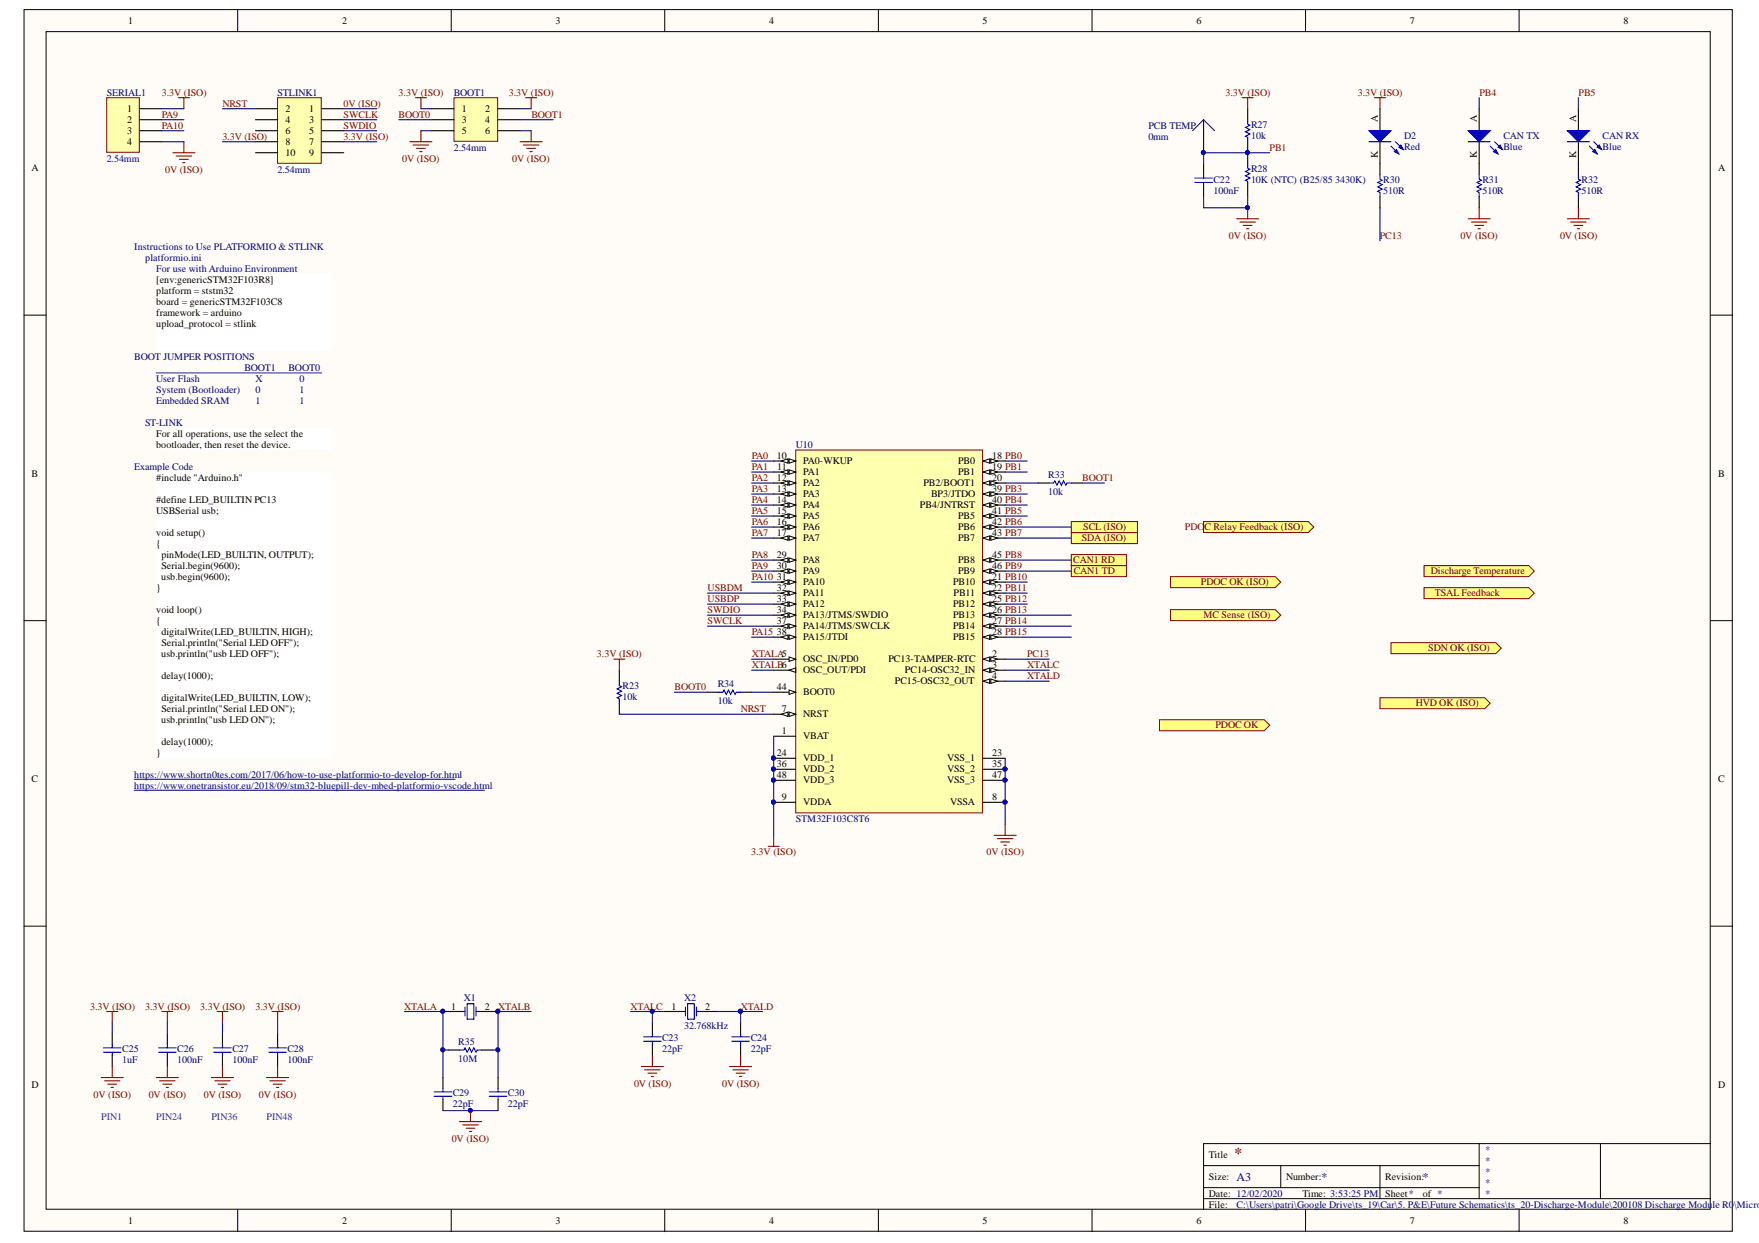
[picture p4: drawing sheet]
<svg xmlns="http://www.w3.org/2000/svg" width="297mm" height="210mm" viewBox="0 0 297 210" stroke-linecap="round" stroke-linejoin="round" font-family="sans-serif">
<defs><g id="words">
<text font-size="2.5" fill="#800000" x="208.5" y="195.6">*</text>
<g font-size="2" fill="#000080">
<text x="208.8" y="199.4">A3</text>
<text x="223.2" y="199.4">*</text>
<text x="240.3" y="199.4">*</text>
</g>
<g font-size="1.7">
<text x="21.7" y="4.1">1</text>
<text x="57.8" y="4.1">2</text>
<text x="93.8" y="4.1">3</text>
<text x="129.9" y="4.1">4</text>
<text x="165.9" y="4.1">5</text>
<text x="202" y="4.1">6</text>
<text x="238.1" y="4.1">7</text>
<text x="274.2" y="4.1">8</text>
<text x="21.5" y="18.9">1</text>
<text x="21.5" y="20.8">2</text>
<text x="21.5" y="22.6">3</text>
<text x="48.2" y="18.9">2</text>
<text x="48.2" y="20.8">4</text>
<text x="48.2" y="22.6">6</text>
<text x="52.2" y="18.9">1</text>
<text x="52.2" y="20.8">3</text>
<text x="52.2" y="22.6">5</text>
<text x="78" y="18.9">1</text>
<text x="78" y="20.8">3</text>
<text x="78" y="22.6">5</text>
<text x="81.9" y="18.9">2</text>
<text x="81.9" y="20.8">4</text>
<text x="81.9" y="22.6">6</text>
<text x="232.7" y="20.6" transform="rotate(-90 232.7 20.6)">A</text>
<text x="249.4" y="20.6" transform="rotate(-90 249.4 20.6)">A</text>
<text x="266.1" y="20.6" transform="rotate(-90 266.1 20.6)">A</text>
<text x="5.3" y="28.9">A</text>
<text x="21.5" y="24.5">4</text>
<text x="48.2" y="24.5">8</text>
<text x="48.2" y="26.4">10</text>
<text x="52.2" y="24.5">7</text>
<text x="52.2" y="26.4">9</text>
<text x="232.7" y="26.6" transform="rotate(-90 232.7 26.6)">K</text>
<text x="249.4" y="26.6" transform="rotate(-90 249.4 26.6)">K</text>
<text x="266.1" y="26.6" transform="rotate(-90 266.1 26.6)">K</text>
<text x="290.2" y="28.9">A</text>
<text x="26.4" y="47.7">[env:genericSTM32F103R8]</text>
<text x="26.4" y="49.6">platform = ststm32</text>
<text x="26.4" y="51.5">board = genericSTM32F103C8</text>
<text x="26.4" y="53.3">framework = arduino</text>
<text x="26.4" y="55.2">upload_protocol = stlink</text>
<text x="26.4" y="73.8">For all operations, use the select the</text>
<text x="26.4" y="75.6">bootloader, then reset the device.</text>
<text x="131.2" y="77.5">10</text>
<text x="167.5" y="77.5">18 PB0</text>
<text x="5.3" y="80.5">B</text>
<text x="26.4" y="81.2">#include &quot;Arduino.h&quot;</text>
<text x="131.2" y="81.2">12</text>
<text x="131.2" y="83">13</text>
<text x="131.3" y="79.3">11</text>
<text x="135.7" y="78.4">PA0-WKUP</text>
<text x="135.7" y="80.3">PA1</text>
<text x="135.7" y="82.1">PA2</text>
<text x="135.7" y="84">PA3</text>
<text x="155.9" y="82.1">PB2/BOOT1</text>
<text x="157.2" y="84">BP3/JTDO</text>
<text x="161.8" y="78.4">PB0</text>
<text x="161.8" y="80.3">PB1</text>
<text x="167.5" y="79.3">19 PB1</text>
<text x="167.5" y="81.2">20</text>
<text x="167.5" y="83">39 PB3</text>
<text x="290.2" y="80.5">B</text>
<text x="26.4" y="84.9">#define LED_BUILTIN PC13</text>
<text x="26.4" y="86.8">USBSerial usb;</text>
<text x="131.2" y="84.9">14</text>
<text x="131.2" y="86.8">15</text>
<text x="131.2" y="88.6">16</text>
<text x="135.7" y="85.8">PA4</text>
<text x="135.7" y="87.7">PA5</text>
<text x="135.7" y="89.6">PA6</text>
<text x="155.4" y="85.8">PB4/JNTRST</text>
<text x="161.8" y="87.7">PB5</text>
<text x="161.8" y="89.6">PB6</text>
<text x="167.5" y="84.9">40 PB4</text>
<text x="167.5" y="86.8">41 PB5</text>
<text x="167.5" y="88.6">42 PB6</text>
<text x="26.4" y="90.5">void setup()</text>
<text x="26.4" y="92.3">{</text>
<text x="27.3" y="94.2">pinMode(LED_BUILTIN, OUTPUT);</text>
<text x="131.2" y="90.5">17</text>
<text x="131.2" y="94.2">29</text>
<text x="135.7" y="91.4">PA7</text>
<text x="135.7" y="95.1">PA8</text>
<text x="161.8" y="91.4">PB7</text>
<text x="161.8" y="95.1">PB8</text>
<text x="167.5" y="90.5">43 PB7</text>
<text x="167.5" y="94.2">45 PB8</text>
<text x="26.4" y="99.8">}</text>
<text x="27.2" y="97.9">usb.begin(9600);</text>
<text x="27.2" y="96.1">Serial.begin(9600);</text>
<text x="131.2" y="96.1">30</text>
<text x="131.2" y="97.9">31</text>
<text x="131.2" y="99.8">32</text>
<text x="131.2" y="101.6">33</text>
<text x="135.7" y="97">PA9</text>
<text x="135.7" y="98.8">PA10</text>
<text x="135.7" y="100.7">PA11</text>
<text x="160.9" y="98.8">PB10</text>
<text x="161" y="100.7">PB11</text>
<text x="161.8" y="97">PB9</text>
<text x="167.5" y="96.1">46 PB9</text>
<text x="167.5" y="97.9">21 PB10</text>
<text x="167.5" y="99.8">22 PB11</text>
<text x="167.5" y="101.6">25 PB12</text>
<text x="26.4" y="103.5">void loop()</text>
<text x="26.4" y="105.3">{</text>
<text x="27.3" y="107.2">digitalWrite(LED_BUILTIN, HIGH);</text>
<text x="131.2" y="103.5">34</text>
<text x="131.2" y="105.3">37</text>
<text x="131.2" y="107.2">38</text>
<text x="135.7" y="102.6">PA12</text>
<text x="135.7" y="104.4">PA13/JTMS/SWDIO</text>
<text x="135.7" y="106.3">PA14/JTMS/SWCLK</text>
<text x="160.9" y="102.6">PB12</text>
<text x="160.9" y="104.4">PB13</text>
<text x="160.9" y="106.3">PB14</text>
<text x="167.5" y="103.5">26 PB13</text>
<text x="167.5" y="105.3">27 PB14</text>
<text x="167.5" y="107.2">28 PB15</text>
<text x="27.2" y="110.9">usb.println(&quot;usb LED OFF&quot;);</text>
<text x="27.2" y="109.1">Serial.println(&quot;Serial LED OFF&quot;);</text>
<text x="135.7" y="108.1">PA15/JTDI</text>
<text x="135.7" y="111.9">OSC_IN/PD0</text>
<text x="135.7" y="113.7">OSC_OUT/PDI</text>
<text x="150" y="111.9">PC13-TAMPER-RTC</text>
<text x="152.8" y="113.7">PC14-OSC32_IN</text>
<text x="160.9" y="108.1">PB15</text>
<text x="167.5" y="110.9">2</text>
<text x="167.5" y="112.8">3</text>
<text x="27.3" y="118.4">digitalWrite(LED_BUILTIN, LOW);</text>
<text x="27.3" y="114.6">delay(1000);</text>
<text x="131.2" y="116.5">44</text>
<text x="135.7" y="117.4">BOOT0</text>
<text x="151.1" y="115.6">PC15-OSC32_OUT</text>
<text x="167.5" y="114.6">4</text>
<text x="27.2" y="122.1">usb.println(&quot;usb LED ON&quot;);</text>
<text x="27.2" y="120.2">Serial.println(&quot;Serial LED ON&quot;);</text>
<text x="27.3" y="125.8">delay(1000);</text>
<text x="132" y="120.2">7</text>
<text x="132" y="123.9">1</text>
<text x="135.7" y="121.1">NRST</text>
<text x="135.7" y="124.9">VBAT</text>
<text x="26.4" y="127.7">}</text>
<text x="131.2" y="127.7">24</text>
<text x="131.2" y="129.5">36</text>
<text x="131.2" y="131.4">48</text>
<text x="135.7" y="128.6">VDD_1</text>
<text x="135.7" y="130.4">VDD_2</text>
<text x="159.9" y="128.6">VSS_1</text>
<text x="159.9" y="130.4">VSS_2</text>
<text x="167.5" y="127.7">23</text>
<text x="167.5" y="129.5">35</text>
<text x="167.5" y="131.4">47</text>
<text x="5.3" y="132.1">C</text>
<text x="132" y="135.1">9</text>
<text x="135.7" y="132.3">VDD_3</text>
<text x="135.7" y="136">VDDA</text>
<text x="159.9" y="132.3">VSS_3</text>
<text x="160.4" y="136">VSSA</text>
<text x="167.5" y="135.1">8</text>
<text x="290.2" y="132.1">C</text>
<text x="76.2" y="170.5">1</text>
<text x="81.9" y="170.5">2</text>
<text x="113.4" y="170.5">1</text>
<text x="119.1" y="170.5">2</text>
<text x="5.3" y="183.7">D</text>
<text x="290.2" y="183.7">D</text>
<text x="204.2" y="195.6">Title</text>
<text x="204.2" y="199.3">Size:</text>
<text x="204.2" y="202.1">Date: 12/02/2020</text>
<text x="204.2" y="203.9">File:</text>
<text x="217.2" y="199.3">Number:</text>
<text x="220" y="202.1">Time: 3:53:25 PM</text>
<text x="233.9" y="199.3">Revision:</text>
<text x="233.9" y="202.1">Sheet*</text>
<text x="240.3" y="202.1">of *</text>
<text x="21.7" y="206.7">1</text>
<text x="57.8" y="206.7">2</text>
<text x="93.8" y="206.7">3</text>
<text x="129.9" y="206.7">4</text>
<text x="165.9" y="206.7">5</text>
<text x="202" y="206.7">6</text>
<text x="238.1" y="206.7">7</text>
<text x="274.2" y="206.7">8</text>
</g>
<g font-size="1.7" fill="#000080">
<text x="18" y="16.1">SERIAL1</text>
<text x="46.9" y="16.1">STLINK1</text>
<text x="76.6" y="16.1">BOOT1</text>
<text x="193.9" y="21.7">PCB TEMP</text>
<text x="193.9" y="23.6">0mm</text>
<text x="211.3" y="21.5">R27</text>
<text x="211.3" y="23.4">10k</text>
<text x="237.1" y="23.4">D2</text>
<text x="253.9" y="23.4">CAN TX</text>
<text x="270.6" y="23.4">CAN RX</text>
<text x="18" y="27.3">2.54mm</text>
<text x="46.9" y="29.1">2.54mm</text>
<text x="76.6" y="25.4">2.54mm</text>
<text x="211.3" y="29">R28</text>
<text x="237.1" y="25.3">Red</text>
<text x="253.9" y="25.3">Blue</text>
<text x="270.6" y="25.3">Blue</text>
<text x="204.9" y="30.8">C22</text>
<text x="204.9" y="32.7">100nF</text>
<text x="211.3" y="30.8">10K (NTC) (B25/85 3430K)</text>
<text x="233.6" y="30.8">R30</text>
<text x="233.6" y="32.7">510R</text>
<text x="250.3" y="30.8">R31</text>
<text x="250.3" y="32.7">510R</text>
<text x="267.1" y="30.8">R32</text>
<text x="267.1" y="32.7">510R</text>
<text x="22.7" y="42.2">Instructions to Use PLATFORMIO &amp; STLINK</text>
<text x="24.5" y="44">platformio.ini</text>
<text x="26.4" y="45.9">For use with Arduino Environment</text>
<text x="22.7" y="60.7">BOOT JUMPER POSITIONS</text>
<text x="26.4" y="64.5">User Flash</text>
<text x="41.3" y="62.6">BOOT1</text>
<text x="43.1" y="64.5">X</text>
<text x="48.7" y="62.6">BOOT0</text>
<text x="50.6" y="64.5">0</text>
<text x="24.5" y="71.9">ST-LINK</text>
<text x="26.4" y="66.3">System (Bootloader)</text>
<text x="26.4" y="68.2">Embedded SRAM</text>
<text x="43.1" y="68.2">1</text>
<text x="43.1" y="66.3">0</text>
<text x="50.6" y="66.3">1</text>
<text x="50.6" y="68.2">1</text>
<text x="134.4" y="75.6">U10</text>
<text x="22.7" y="79.3">Example Code</text>
<text x="177" y="80.7">R33</text>
<text x="177" y="83.6">10k</text>
<text x="105.1" y="116.3">R23</text>
<text x="105.1" y="118.2">10k</text>
<text x="121.2" y="116">R34</text>
<text x="121.2" y="119">10k</text>
<text x="22.7" y="131.4">https://www.shortn0tes.com/2017/06/how-to-use-platformio-to-develop-for.html</text>
<text x="22.7" y="133.2">https://www.onetransistor.eu/2018/09/stm32-bluepill-dev-mbed-platformio-vscode.html</text>
<text x="134.4" y="138.8">STM32F103C8T6</text>
<text x="78.3" y="169">X1</text>
<text x="115.5" y="169">X2</text>
<text x="115.5" y="173.8">32.768kHz</text>
<text x="20.6" y="177.7">C25</text>
<text x="20.6" y="179.5">1uF</text>
<text x="29.9" y="177.7">C26</text>
<text x="29.9" y="179.5">100nF</text>
<text x="39.2" y="177.7">C27</text>
<text x="39.2" y="179.5">100nF</text>
<text x="48.5" y="177.7">C28</text>
<text x="48.5" y="179.5">100nF</text>
<text x="77.4" y="176.4">R35</text>
<text x="77.4" y="179.4">10M</text>
<text x="111.8" y="175.8">C23</text>
<text x="111.8" y="177.7">22pF</text>
<text x="126.8" y="175.8">C24</text>
<text x="126.8" y="177.7">22pF</text>
<text x="76.5" y="185.1">C29</text>
<text x="85.8" y="185.1">C30</text>
<text x="76.5" y="187">22pF</text>
<text x="85.8" y="187">22pF</text>
<text x="250.8" y="194.6">*</text>
<text x="250.8" y="196.5">*</text>
<text x="208.8" y="203.9">C:\Users\patri\Google Drive\ts_19\Car\5. P&amp;E\Future Schematics\ts_20-Discharge-Module\200108 Discharge Module R0\Microc</text>
<text x="250.8" y="198.4">*</text>
<text x="250.8" y="200.2">*</text>
<text x="250.8" y="202.1">*</text>
</g>
<g font-size="1.7" fill="#800000">
<text x="27.3" y="16.1">3.3V (ISO)</text>
<text x="37.5" y="18">NRST</text>
<text x="67.3" y="16.1">3.3V (ISO)</text>
<text x="85.9" y="16.1">3.3V (ISO)</text>
<text x="206.9" y="16.1">3.3V (ISO)</text>
<text x="229.3" y="16.1">3.3V (ISO)</text>
<text x="27.3" y="19.9">PA9</text>
<text x="27.3" y="21.7">PA10</text>
<text x="58" y="21.7">SWDIO</text>
<text x="58" y="19.9">SWCLK</text>
<text x="67.3" y="19.9">BOOT0</text>
<text x="89.7" y="19.9">BOOT1</text>
<text x="27.9" y="29.1">0V (ISO)</text>
<text x="67.9" y="27.3">0V (ISO)</text>
<text x="86.5" y="27.3">0V (ISO)</text>
<text x="207.5" y="40.3">0V (ISO)</text>
<text x="246.6" y="40.3">0V (ISO)</text>
<text x="263.4" y="40.3">0V (ISO)</text>
<text x="126.9" y="77.5">PA0</text>
<text x="126.9" y="83">PA3</text>
<text x="126.9" y="81.2">PA2</text>
<text x="126.9" y="79.3">PA1</text>
<text x="126.9" y="84.9">PA4</text>
<text x="126.9" y="86.8">PA5</text>
<text x="126.9" y="88.6">PA6</text>
<text x="182.9" y="89.6">SCL (ISO)</text>
<text x="200.1" y="89.6">PDOC Relay Feedback (ISO)</text>
<text x="126.9" y="90.5">PA7</text>
<text x="126.9" y="94.2">PA8</text>
<text x="181.2" y="95.1">CAN1 RD</text>
<text x="182.7" y="91.4">SDA (ISO)</text>
<text x="119.5" y="101.6">USBDP</text>
<text x="119.5" y="99.8">USBDM</text>
<text x="126.9" y="96.1">PA9</text>
<text x="126.9" y="97.9">PA10</text>
<text x="181.3" y="97">CAN1 TD</text>
<text x="202.8" y="98.8">PDOC OK (ISO)</text>
<text x="241.6" y="97">Discharge Temperature</text>
<text x="242.3" y="100.7">TSAL Feedback</text>
<text x="119.5" y="103.5">SWDIO</text>
<text x="119.5" y="105.3">SWCLK</text>
<text x="126.9" y="107.2">PA15</text>
<text x="203.2" y="104.4">MC Sense (ISO)</text>
<text x="100.8" y="110.9">3.3V (ISO)</text>
<text x="126.9" y="110.9">XTALA5</text>
<text x="126.9" y="112.8">XTALB6</text>
<text x="173.5" y="110.9">PC13</text>
<text x="173.5" y="112.8">XTALC</text>
<text x="241.2" y="110">SDN OK (ISO)</text>
<text x="173.5" y="114.6">XTALD</text>
<text x="239.1" y="119.3">HVD OK (ISO)</text>
<text x="125.1" y="120.2">NRST</text>
<text x="205.3" y="123">PDOC OK</text>
<text x="126.9" y="144.4">3.3V (ISO)</text>
<text x="166.6" y="144.4">0V (ISO)</text>
<text x="15.2" y="170.5">3.3V (ISO)</text>
<text x="24.5" y="170.5">3.3V (ISO)</text>
<text x="33.8" y="170.5">3.3V (ISO)</text>
<text x="43.1" y="170.5">3.3V (ISO)</text>
<text x="15.8" y="185.4">0V (ISO)</text>
<text x="25.1" y="185.4">0V (ISO)</text>
<text x="34.4" y="185.4">0V (ISO)</text>
<text x="43.7" y="185.4">0V (ISO)</text>
<text x="107.1" y="183.5">0V (ISO)</text>
<text x="122" y="183.5">0V (ISO)</text>
<text x="76.3" y="192.8">0V (ISO)</text>
</g>
<g font-size="1.7" fill="#900">
<text x="58" y="18">0V (ISO)</text>
<text x="249.8" y="16.1">PB4</text>
<text x="266.6" y="16.1">PB5</text>
<text x="37.5" y="23.6">3.3V (ISO)</text>
<text x="58" y="23.6">3.3V (ISO)</text>
<text x="214.4" y="25.4">PB1</text>
<text x="233" y="40.3">PC13</text>
<text x="182.8" y="81.2">BOOT1</text>
<text x="113.9" y="116.5">BOOT0</text>
<text x="68.2" y="170.5">XTALA</text>
<text x="84.1" y="170.5">XTALB</text>
<text x="106.5" y="170.5">XTALC</text>
<text x="125.1" y="170.5">XTALD</text>
</g>
<g font-size="1.7" fill="#0b5394">
<text x="17.1" y="189.1">PIN1</text>
<text x="26.4" y="189.1">PIN24</text>
<text x="35.7" y="189.1">PIN36</text>
<text x="45" y="189.1">PIN48</text>
</g>
</g></defs>
<g fill="#fffcf8" stroke="#000" stroke-width=".17">
<path d="M4.1 1.6h288.4v206.3h-288.4z"/>
<path d="M7.8 5.3h281v198.9h-281z"/>
</g>
<g fill="none" stroke="#000" stroke-width=".17">
<path d="M40.1 1.6v3.7M76.2 1.6v3.7M112.3 1.6v3.7M148.3 1.6v3.7M184.4 1.6v3.7M220.5 1.6v3.7M256.5 1.6v3.7M4.1 53.2h3.7M288.9 53.2h3.7M4.1 104.8h3.7M288.9 104.8h3.7M4.1 156.4h3.7"/>
<path d="M288.9 156.4h3.7M203.2 196.8h46.6M216.3 196.8v3.8M233 196.8v5.6M249.8 193.1v9.3M270.3 193.1h-67.1v11.2M288.9 193.1h-18.6v9.3M40.1 204.3v3.7M76.2 204.3v3.7M112.3 204.3v3.7M148.3 204.3v3.7M184.4 204.3v3.7"/>
<path d="M203.2 202.4h85.7M203.2 200.6h46.6M220.5 204.3v3.7M256.5 204.3v3.7"/>
</g>
<g fill="none" stroke="#000" stroke-width=".19">
<path d="M210.7 18.4v1.8M249.8 18.4v3.7M203.2 27.7v1.8M203.2 31.4v1.8M210.7 23.9v3.8M210.7 31.4v1.8M233 27.7v1.8M233 33.2v1.9M249.8 23.9v3.8M19 174.5v1.9M19 178.2v1.9M28.3 174.5v1.9"/>
<path d="M28.3 178.2v1.9M37.6 174.5v1.9M37.6 178.2v1.9M46.9 174.5v1.9M46.9 178.2v1.9M74.8 170.8h3.7M75.7 177.3h1.9M80.4 170.8h3.7M81.3 177.3h1.9M110.2 172.7v1.8M110.2 176.4v1.8M112 170.8h3.8"/>
<path d="M117.6 170.8h3.7M125.1 172.7v1.8M125.1 176.4v1.8M74.8 182v1.8M74.8 185.7v1.8M84.1 182v1.8M84.1 185.7v1.8"/>
</g>
<g fill="#000080" stroke="#000080" stroke-width=".17">
<circle cx="74.8" cy="170.8" r=".33"/>
<circle cx="84.1" cy="170.8" r=".33"/>
<circle cx="210.6" cy="25.8" r=".33"/>
</g>
<g fill="none" stroke="#00f" stroke-width=".19">
<path d="M201.8 30.1h2.9M201.8 30.8h2.9M203.2 29.5v.6M203.2 30.8v.6M210.7 27.7v.7l.4 .2-.8 .4 .8 .3-.8 .4 .8 .4-.8 .3 .4 .2v.8M210.7 20.2v.8l.4 .1-.8 .4 .8 .4-.8 .4 .8 .3-.8 .4 .4 .2v.7M233 29.5v.8l.4 .1-.7 .4 .7 .4-.7 .4 .7 .3-.7 .4 .3 .2v.7M17.5 176.9h2.9M17.5 177.7h2.9M19 176.4v.5M19 177.7v.5M26.8 176.9h2.9"/>
<path d="M26.8 177.7h2.9M28.3 176.4v.5M28.3 177.7v.5M36.1 176.9h3M36.1 177.7h3M37.6 176.4v.5M37.6 177.7v.5M45.4 176.9h3M45.4 177.7h3M46.9 176.4v.5M46.9 177.7v.5M77.6 177.3h.7l.2-.4 .4 .8 .4-.8 .3 .8 .4-.8 .4 .8 .2-.4h.7"/>
<path d="M78.5 170.1v1.5M78.9 169.5h1.1v2.6h-1.1zM80.4 170.1v1.5M108.7 175.1h3M108.7 175.8h3M110.2 174.5v.6M110.2 175.8v.6M115.8 170.1v1.5M116.1 169.5h1.1v2.6h-1.1zM117.6 170.1v1.5M123.6 175.1h3M123.6 175.8h3"/>
<path d="M125.1 174.5v.6M125.1 175.8v.6M73.3 184.4h3M73.3 185.1h3M74.8 183.8v.6M74.8 185.1v.6M82.6 184.4h3M82.6 185.1h3M84.1 183.8v.6M84.1 185.1v.6"/>
</g>
<path d="M247.9 22.1h3.7l-1.8 1.8z" fill="#00f"/>
<path d="M247.9 22.1h3.7l-1.8 1.8zM251.6 24.7l1.4 1.3M252.4 23.9l1.3 1.3" fill="none" stroke="#00f" stroke-width=".19"/>
<path d="M252.2 25.6l.4-.4 .4 .8z" fill="#00f"/>
<path d="M252.2 25.6l.4-.4 .4 .8z" fill="none" stroke="#00f" stroke-width=".19"/>
<path d="M253 24.9l.3-.4 .4 .7z" fill="#00f"/>
<path d="M247.9 23.9h3.7M253 24.9l.3-.4 .4 .7z" fill="none" stroke="#00f" stroke-width=".19"/>
<path d="M266.5 18.4v3.7M266.5 23.9v3.8" fill="none" stroke="#000" stroke-width=".19"/>
<path d="M264.7 22.1h3.7l-1.9 1.8z" fill="#00f"/>
<path d="M264.7 22.1h3.7l-1.9 1.8zM268.4 24.7l1.3 1.3M269.1 23.9l1.3 1.3" fill="none" stroke="#00f" stroke-width=".19"/>
<path d="M269 25.6l.3-.4 .4 .8z" fill="#00f"/>
<path d="M269 25.6l.3-.4 .4 .8z" fill="none" stroke="#00f" stroke-width=".19"/>
<path d="M269.7 24.9l.4-.4 .3 .7z" fill="#00f"/>
<path d="M264.7 23.9h3.7M269.7 24.9l.4-.4 .3 .7z" fill="none" stroke="#00f" stroke-width=".19"/>
<path d="M233 18.4v3.7M233 23.9v3.8" fill="none" stroke="#000" stroke-width=".19"/>
<path d="M231.2 22.1h3.7l-1.9 1.8z" fill="#00f"/>
<path d="M231.2 22.1h3.7l-1.9 1.8zM234.9 24.7l1.3 1.3M235.6 23.9l1.3 1.3" fill="none" stroke="#00f" stroke-width=".19"/>
<path d="M235.5 25.6l.3-.4 .4 .8z" fill="#00f"/>
<path d="M235.5 25.6l.3-.4 .4 .8z" fill="none" stroke="#00f" stroke-width=".19"/>
<path d="M236.2 24.9l.4-.4 .3 .7z" fill="#00f"/>
<path d="M231.2 23.9h3.7M236.2 24.9l.4-.4 .3 .7zM249.8 29.5v.8l.4 .1-.8 .4 .8 .4-.8 .4 .8 .3-.8 .4 .4 .2v.7M266.5 29.5v.8l.4 .1-.7 .4 .7 .4-.7 .4 .7 .3-.7 .4 .3 .2v.7M177.2 81.6h.7l.2-.4 .4 .7 .4-.7 .3 .7 .4-.7 .4 .7 .2-.3h.7M121.3 116.9h.8l.2-.4 .3 .8 .4-.8 .4 .8 .4-.8 .3 .8 .2-.4h.8" fill="none" stroke="#00f" stroke-width=".19"/>
<path d="M249.8 27.7v1.8M249.8 33.2v1.9M266.5 27.7v1.8M266.5 33.2v1.9M175.3 81.6h1.9M180.9 81.6h1.9M119.5 116.9h1.8M125.1 116.9h1.8" fill="none" stroke="#000" stroke-width=".19"/>
<g fill="#000080" stroke="#000080" stroke-width=".17">
<circle cx="84.1" cy="170.8" r=".33"/>
<circle cx="79.4" cy="187.5" r=".33"/>
<circle cx="125" cy="170.8" r=".33"/>
<circle cx="210.6" cy="35.1" r=".33"/>
</g>
<g fill="none" stroke="#800000" stroke-width=".19">
<path d="M209.8 16.5h1.8M210.7 16.5v1.9M232.1 16.5h1.9M233 16.5v1.9M208.8 36.9h3.8M209.4 37.5h2.6M209.9 38.1h1.5M210.5 38.6h.4M210.7 35.1v1.8M247.9 36.9h3.7M248.5 37.5h2.6M249 38.1h1.5"/>
<path d="M249.6 38.6h.4M249.8 35.1v1.8M264.7 36.9h3.7M265.2 37.5h2.6M265.8 38.1h1.5M266.4 38.6h.3M266.5 35.1v1.8M169.7 139.2v1.9M129.7 142.9h1.9M130.6 141.1v1.8M167.9 141.1h3.7M168.4 141.6h2.6"/>
<path d="M169 142.2h1.5M169.6 142.7h.3M110.2 178.2v1.9M125.1 178.2v1.9M17.1 182h3.7M17.6 182.5h2.7M18.2 183.1h1.5M18.8 183.6h.3M19 180.1v1.9M26.4 182h3.7M27 182.5h2.6M27.5 183.1h1.5"/>
<path d="M28.1 183.6h.3M28.3 180.1v1.9M35.7 182h3.7M36.3 182.5h2.6M36.8 183.1h1.5M37.4 183.6h.4M37.6 180.1v1.9M45 182h3.7M45.6 182.5h2.6M46.1 183.1h1.5M46.7 183.6h.4M46.9 180.1v1.9"/>
<path d="M77.6 189.4h3.7M78.1 190h2.7M78.7 190.5h1.5M79.3 191.1h.3M79.5 187.5v1.9M108.3 180.1h3.7M108.9 180.7h2.6M109.4 181.2h1.5M110 181.8h.4M123.2 180.1h3.7M123.8 180.7h2.6M124.3 181.2h1.5"/>
<path d="M124.9 181.8h.3"/>
</g>
<path d="M134.4 76h31.5v61.3h-31.5z" fill="#ffffb0" stroke="#800000" stroke-width=".17"/>
<path d="M130.6 77.9h3.8" fill="none" stroke="#000" stroke-width=".19"/>
<path d="M133.3 77.5l1.1 .4-1.1 .3z" fill="#fffcf8"/>
<path d="M133.3 77.5l1.1 .4-1.1 .3z" fill="none" stroke="#000" stroke-width=".17"/>
<path d="M131.9 77.9l1.2-.4v.7z" fill="#fffcf8"/>
<path d="M131.9 77.9l1.2-.4v.7z" fill="none" stroke="#000" stroke-width=".17"/>
<path d="M130.6 79.7h3.8" fill="none" stroke="#000" stroke-width=".19"/>
<path d="M133.3 79.3l1.1 .4-1.1 .4z" fill="#fffcf8"/>
<path d="M133.3 79.3l1.1 .4-1.1 .4z" fill="none" stroke="#000" stroke-width=".17"/>
<path d="M131.9 79.7l1.2-.4v.8z" fill="#fffcf8"/>
<path d="M131.9 79.7l1.2-.4v.8z" fill="none" stroke="#000" stroke-width=".17"/>
<path d="M130.6 81.6h3.8" fill="none" stroke="#000" stroke-width=".19"/>
<path d="M133.3 81.2l1.1 .4-1.1 .3z" fill="#fffcf8"/>
<path d="M133.3 81.2l1.1 .4-1.1 .3z" fill="none" stroke="#000" stroke-width=".17"/>
<path d="M131.9 81.6l1.2-.4v.7z" fill="#fffcf8"/>
<path d="M131.9 81.6l1.2-.4v.7z" fill="none" stroke="#000" stroke-width=".17"/>
<path d="M130.6 83.4h3.8" fill="none" stroke="#000" stroke-width=".19"/>
<path d="M133.3 83.1l1.1 .3-1.1 .4z" fill="#fffcf8"/>
<path d="M133.3 83.1l1.1 .3-1.1 .4z" fill="none" stroke="#000" stroke-width=".17"/>
<path d="M131.9 83.4l1.2-.3v.7z" fill="#fffcf8"/>
<path d="M131.9 83.4l1.2-.3v.7z" fill="none" stroke="#000" stroke-width=".17"/>
<path d="M130.6 85.3h3.8" fill="none" stroke="#000" stroke-width=".19"/>
<path d="M133.3 84.9l1.1 .4-1.1 .4z" fill="#fffcf8"/>
<path d="M133.3 84.9l1.1 .4-1.1 .4z" fill="none" stroke="#000" stroke-width=".17"/>
<path d="M131.9 85.3l1.2-.4v.8z" fill="#fffcf8"/>
<path d="M131.9 85.3l1.2-.4v.8z" fill="none" stroke="#000" stroke-width=".17"/>
<path d="M130.6 87.1h3.8" fill="none" stroke="#000" stroke-width=".19"/>
<path d="M133.3 86.8l1.1 .3-1.1 .4z" fill="#fffcf8"/>
<path d="M133.3 86.8l1.1 .3-1.1 .4z" fill="none" stroke="#000" stroke-width=".17"/>
<path d="M131.9 87.1l1.2-.3v.7z" fill="#fffcf8"/>
<path d="M131.9 87.1l1.2-.3v.7z" fill="none" stroke="#000" stroke-width=".17"/>
<path d="M130.6 89h3.8" fill="none" stroke="#000" stroke-width=".19"/>
<path d="M133.3 88.6l1.1 .4-1.1 .4z" fill="#fffcf8"/>
<path d="M133.3 88.6l1.1 .4-1.1 .4z" fill="none" stroke="#000" stroke-width=".17"/>
<path d="M131.9 89l1.2-.4v.8z" fill="#fffcf8"/>
<path d="M131.9 89l1.2-.4v.8z" fill="none" stroke="#000" stroke-width=".17"/>
<path d="M130.6 90.9h3.8" fill="none" stroke="#000" stroke-width=".19"/>
<path d="M133.3 90.5l1.1 .4-1.1 .3z" fill="#fffcf8"/>
<path d="M133.3 90.5l1.1 .4-1.1 .3z" fill="none" stroke="#000" stroke-width=".17"/>
<path d="M131.9 90.9l1.2-.4v.7z" fill="#fffcf8"/>
<path d="M131.9 90.9l1.2-.4v.7z" fill="none" stroke="#000" stroke-width=".17"/>
<path d="M130.6 94.6h3.8" fill="none" stroke="#000" stroke-width=".19"/>
<path d="M133.3 94.2l1.1 .4-1.1 .4z" fill="#fffcf8"/>
<path d="M133.3 94.2l1.1 .4-1.1 .4z" fill="none" stroke="#000" stroke-width=".17"/>
<path d="M131.9 94.6l1.2-.4v.8z" fill="#fffcf8"/>
<path d="M131.9 94.6l1.2-.4v.8z" fill="none" stroke="#000" stroke-width=".17"/>
<path d="M130.6 96.4h3.8" fill="none" stroke="#000" stroke-width=".19"/>
<path d="M133.3 96.1l1.1 .3-1.1 .4z" fill="#fffcf8"/>
<path d="M133.3 96.1l1.1 .3-1.1 .4z" fill="none" stroke="#000" stroke-width=".17"/>
<path d="M131.9 96.4l1.2-.3v.7z" fill="#fffcf8"/>
<path d="M131.9 96.4l1.2-.3v.7z" fill="none" stroke="#000" stroke-width=".17"/>
<path d="M130.6 98.3h3.8" fill="none" stroke="#000" stroke-width=".19"/>
<path d="M133.3 97.9l1.1 .4-1.1 .4z" fill="#fffcf8"/>
<path d="M133.3 97.9l1.1 .4-1.1 .4z" fill="none" stroke="#000" stroke-width=".17"/>
<path d="M131.9 98.3l1.2-.4v.8z" fill="#fffcf8"/>
<path d="M131.9 98.3l1.2-.4v.8z" fill="none" stroke="#000" stroke-width=".17"/>
<path d="M130.6 100.2h3.8" fill="none" stroke="#000" stroke-width=".19"/>
<path d="M133.3 99.8l1.1 .4-1.1 .3z" fill="#fffcf8"/>
<path d="M133.3 99.8l1.1 .4-1.1 .3z" fill="none" stroke="#000" stroke-width=".17"/>
<path d="M131.9 100.2l1.2-.4v.7z" fill="#fffcf8"/>
<path d="M131.9 100.2l1.2-.4v.7z" fill="none" stroke="#000" stroke-width=".17"/>
<path d="M130.6 102h3.8" fill="none" stroke="#000" stroke-width=".19"/>
<path d="M133.3 101.6l1.1 .4-1.1 .4z" fill="#fffcf8"/>
<path d="M133.3 101.6l1.1 .4-1.1 .4z" fill="none" stroke="#000" stroke-width=".17"/>
<path d="M131.9 102l1.2-.4v.8z" fill="#fffcf8"/>
<path d="M131.9 102l1.2-.4v.8z" fill="none" stroke="#000" stroke-width=".17"/>
<path d="M130.6 103.9h3.8" fill="none" stroke="#000" stroke-width=".19"/>
<path d="M133.3 103.5l1.1 .4-1.1 .4z" fill="#fffcf8"/>
<path d="M133.3 103.5l1.1 .4-1.1 .4z" fill="none" stroke="#000" stroke-width=".17"/>
<path d="M131.9 103.9l1.2-.4v.8z" fill="#fffcf8"/>
<path d="M131.9 103.9l1.2-.4v.8z" fill="none" stroke="#000" stroke-width=".17"/>
<path d="M130.6 105.7h3.8" fill="none" stroke="#000" stroke-width=".19"/>
<path d="M133.3 105.4l1.1 .3-1.1 .4z" fill="#fffcf8"/>
<path d="M133.3 105.4l1.1 .3-1.1 .4z" fill="none" stroke="#000" stroke-width=".17"/>
<path d="M131.9 105.7l1.2-.3v.7z" fill="#fffcf8"/>
<path d="M131.9 105.7l1.2-.3v.7z" fill="none" stroke="#000" stroke-width=".17"/>
<path d="M130.6 107.6h3.8" fill="none" stroke="#000" stroke-width=".19"/>
<path d="M133.3 107.2l1.1 .4-1.1 .4z" fill="#fffcf8"/>
<path d="M133.3 107.2l1.1 .4-1.1 .4z" fill="none" stroke="#000" stroke-width=".17"/>
<path d="M131.9 107.6l1.2-.4v.8z" fill="#fffcf8"/>
<path d="M131.9 107.6l1.2-.4v.8z" fill="none" stroke="#000" stroke-width=".17"/>
<path d="M130.6 111.3h3.8" fill="none" stroke="#000" stroke-width=".19"/>
<path d="M133.3 110.9l1.1 .4-1.1 .4z" fill="#fffcf8"/>
<path d="M133.3 110.9l1.1 .4-1.1 .4z" fill="none" stroke="#000" stroke-width=".17"/>
<path d="M130.6 113.2h3.8" fill="none" stroke="#000" stroke-width=".19"/>
<path d="M133.3 113.2l1.1-.4v.7z" fill="#fffcf8"/>
<path d="M133.3 113.2l1.1-.4v.7z" fill="none" stroke="#000" stroke-width=".17"/>
<path d="M130.6 116.9h3.8" fill="none" stroke="#000" stroke-width=".19"/>
<path d="M133.3 116.5l1.1 .4-1.1 .4z" fill="#fffcf8"/>
<path d="M133.3 116.5l1.1 .4-1.1 .4z" fill="none" stroke="#000" stroke-width=".17"/>
<path d="M130.6 120.6h3.8" fill="none" stroke="#000" stroke-width=".19"/>
<path d="M133.3 120.2l1.1 .4-1.1 .4z" fill="#fffcf8"/>
<path d="M133.3 120.2l1.1 .4-1.1 .4z" fill="none" stroke="#000" stroke-width=".17"/>
<path d="M131.9 120.6l1.2-.4v.8z" fill="#fffcf8"/>
<path d="M131.9 120.6l1.2-.4v.8z" fill="none" stroke="#000" stroke-width=".17"/>
<path d="M166 77.9h3.7M130.6 124.3h3.8M130.6 128h3.8M130.6 129.9h3.8M130.6 131.8h3.8M130.6 135.5h3.8" fill="none" stroke="#000" stroke-width=".19"/>
<g fill="#000080" stroke="#000080" stroke-width=".17">
<circle cx="130.6" cy="128" r=".33"/>
<circle cx="130.6" cy="129.9" r=".33"/>
<circle cx="130.6" cy="131.7" r=".33"/>
<circle cx="130.6" cy="135.4" r=".33"/>
</g>
<path d="M166 77.9l1.1-.4v.7z" fill="#fffcf8"/>
<path d="M166 77.9l1.1-.4v.7z" fill="none" stroke="#000" stroke-width=".17"/>
<path d="M167.3 77.5l1.1 .4-1.1 .3z" fill="#fffcf8"/>
<path d="M167.3 77.5l1.1 .4-1.1 .3z" fill="none" stroke="#000" stroke-width=".17"/>
<path d="M166 79.7h3.7" fill="none" stroke="#000" stroke-width=".19"/>
<path d="M166 79.7l1.1-.4v.8z" fill="#fffcf8"/>
<path d="M166 79.7l1.1-.4v.8z" fill="none" stroke="#000" stroke-width=".17"/>
<path d="M167.3 79.3l1.1 .4-1.1 .4z" fill="#fffcf8"/>
<path d="M167.3 79.3l1.1 .4-1.1 .4z" fill="none" stroke="#000" stroke-width=".17"/>
<path d="M166 81.6h3.7" fill="none" stroke="#000" stroke-width=".19"/>
<path d="M166 81.6l1.1-.4v.7z" fill="#fffcf8"/>
<path d="M166 81.6l1.1-.4v.7z" fill="none" stroke="#000" stroke-width=".17"/>
<path d="M167.3 81.2l1.1 .4-1.1 .3z" fill="#fffcf8"/>
<path d="M167.3 81.2l1.1 .4-1.1 .3z" fill="none" stroke="#000" stroke-width=".17"/>
<path d="M166 83.4h3.7" fill="none" stroke="#000" stroke-width=".19"/>
<path d="M166 83.4l1.1-.3v.7z" fill="#fffcf8"/>
<path d="M166 83.4l1.1-.3v.7z" fill="none" stroke="#000" stroke-width=".17"/>
<path d="M167.3 83.1l1.1 .3-1.1 .4z" fill="#fffcf8"/>
<path d="M167.3 83.1l1.1 .3-1.1 .4z" fill="none" stroke="#000" stroke-width=".17"/>
<path d="M166 85.3h3.7" fill="none" stroke="#000" stroke-width=".19"/>
<path d="M166 85.3l1.1-.4v.8z" fill="#fffcf8"/>
<path d="M166 85.3l1.1-.4v.8z" fill="none" stroke="#000" stroke-width=".17"/>
<path d="M167.3 84.9l1.1 .4-1.1 .4z" fill="#fffcf8"/>
<path d="M167.3 84.9l1.1 .4-1.1 .4z" fill="none" stroke="#000" stroke-width=".17"/>
<path d="M166 87.1h3.7" fill="none" stroke="#000" stroke-width=".19"/>
<path d="M166 87.1l1.1-.3v.7z" fill="#fffcf8"/>
<path d="M166 87.1l1.1-.3v.7z" fill="none" stroke="#000" stroke-width=".17"/>
<path d="M167.3 86.8l1.1 .3-1.1 .4z" fill="#fffcf8"/>
<path d="M167.3 86.8l1.1 .3-1.1 .4z" fill="none" stroke="#000" stroke-width=".17"/>
<path d="M166 89h3.7" fill="none" stroke="#000" stroke-width=".19"/>
<path d="M166 89l1.1-.4v.8z" fill="#fffcf8"/>
<path d="M166 89l1.1-.4v.8z" fill="none" stroke="#000" stroke-width=".17"/>
<path d="M167.3 88.6l1.1 .4-1.1 .4z" fill="#fffcf8"/>
<path d="M167.3 88.6l1.1 .4-1.1 .4z" fill="none" stroke="#000" stroke-width=".17"/>
<path d="M166 90.9h3.7" fill="none" stroke="#000" stroke-width=".19"/>
<path d="M166 90.9l1.1-.4v.7z" fill="#fffcf8"/>
<path d="M166 90.9l1.1-.4v.7z" fill="none" stroke="#000" stroke-width=".17"/>
<path d="M167.3 90.5l1.1 .4-1.1 .3z" fill="#fffcf8"/>
<path d="M167.3 90.5l1.1 .4-1.1 .3z" fill="none" stroke="#000" stroke-width=".17"/>
<path d="M166 94.6h3.7" fill="none" stroke="#000" stroke-width=".19"/>
<path d="M166 94.6l1.1-.4v.8z" fill="#fffcf8"/>
<path d="M166 94.6l1.1-.4v.8z" fill="none" stroke="#000" stroke-width=".17"/>
<path d="M167.3 94.2l1.1 .4-1.1 .4z" fill="#fffcf8"/>
<path d="M167.3 94.2l1.1 .4-1.1 .4z" fill="none" stroke="#000" stroke-width=".17"/>
<path d="M166 96.4h3.7" fill="none" stroke="#000" stroke-width=".19"/>
<path d="M166 96.4l1.1-.3v.7z" fill="#fffcf8"/>
<path d="M166 96.4l1.1-.3v.7z" fill="none" stroke="#000" stroke-width=".17"/>
<path d="M167.3 96.1l1.1 .3-1.1 .4z" fill="#fffcf8"/>
<path d="M167.3 96.1l1.1 .3-1.1 .4z" fill="none" stroke="#000" stroke-width=".17"/>
<path d="M166 98.3h3.7" fill="none" stroke="#000" stroke-width=".19"/>
<path d="M166 98.3l1.1-.4v.8z" fill="#fffcf8"/>
<path d="M166 98.3l1.1-.4v.8z" fill="none" stroke="#000" stroke-width=".17"/>
<path d="M167.3 97.9l1.1 .4-1.1 .4z" fill="#fffcf8"/>
<path d="M167.3 97.9l1.1 .4-1.1 .4z" fill="none" stroke="#000" stroke-width=".17"/>
<path d="M166 100.2h3.7" fill="none" stroke="#000" stroke-width=".19"/>
<path d="M166 100.2l1.1-.4v.7z" fill="#fffcf8"/>
<path d="M166 100.2l1.1-.4v.7z" fill="none" stroke="#000" stroke-width=".17"/>
<path d="M167.3 99.8l1.1 .4-1.1 .3z" fill="#fffcf8"/>
<path d="M167.3 99.8l1.1 .4-1.1 .3z" fill="none" stroke="#000" stroke-width=".17"/>
<path d="M166 102h3.7" fill="none" stroke="#000" stroke-width=".19"/>
<path d="M166 102l1.1-.4v.8z" fill="#fffcf8"/>
<path d="M166 102l1.1-.4v.8z" fill="none" stroke="#000" stroke-width=".17"/>
<path d="M167.3 101.6l1.1 .4-1.1 .4z" fill="#fffcf8"/>
<path d="M167.3 101.6l1.1 .4-1.1 .4z" fill="none" stroke="#000" stroke-width=".17"/>
<path d="M166 103.9h3.7" fill="none" stroke="#000" stroke-width=".19"/>
<path d="M166 103.9l1.1-.4v.8z" fill="#fffcf8"/>
<path d="M166 103.9l1.1-.4v.8z" fill="none" stroke="#000" stroke-width=".17"/>
<path d="M167.3 103.5l1.1 .4-1.1 .4z" fill="#fffcf8"/>
<path d="M167.3 103.5l1.1 .4-1.1 .4z" fill="none" stroke="#000" stroke-width=".17"/>
<path d="M166 105.7h3.7" fill="none" stroke="#000" stroke-width=".19"/>
<path d="M166 105.7l1.1-.3v.7z" fill="#fffcf8"/>
<path d="M166 105.7l1.1-.3v.7z" fill="none" stroke="#000" stroke-width=".17"/>
<path d="M167.3 105.4l1.1 .3-1.1 .4z" fill="#fffcf8"/>
<path d="M167.3 105.4l1.1 .3-1.1 .4z" fill="none" stroke="#000" stroke-width=".17"/>
<path d="M166 107.6h3.7" fill="none" stroke="#000" stroke-width=".19"/>
<path d="M166 107.6l1.1-.4v.8z" fill="#fffcf8"/>
<path d="M166 107.6l1.1-.4v.8z" fill="none" stroke="#000" stroke-width=".17"/>
<path d="M167.3 107.2l1.1 .4-1.1 .4z" fill="#fffcf8"/>
<path d="M167.3 107.2l1.1 .4-1.1 .4z" fill="none" stroke="#000" stroke-width=".17"/>
<path d="M166 111.3h3.7" fill="none" stroke="#000" stroke-width=".19"/>
<path d="M166 111.3l1.1-.4v.8z" fill="#fffcf8"/>
<path d="M166 111.3l1.1-.4v.8z" fill="none" stroke="#000" stroke-width=".17"/>
<path d="M167.3 110.9l1.1 .4-1.1 .4z" fill="#fffcf8"/>
<path d="M167.3 110.9l1.1 .4-1.1 .4z" fill="none" stroke="#000" stroke-width=".17"/>
<path d="M166 113.2h3.7" fill="none" stroke="#000" stroke-width=".19"/>
<path d="M166 113.2l1.1-.4v.7z" fill="#fffcf8"/>
<path d="M166 113.2l1.1-.4v.7z" fill="none" stroke="#000" stroke-width=".17"/>
<path d="M167.3 112.8l1.1 .4-1.1 .3z" fill="#fffcf8"/>
<path d="M167.3 112.8l1.1 .4-1.1 .3z" fill="none" stroke="#000" stroke-width=".17"/>
<path d="M166 115h3.7" fill="none" stroke="#000" stroke-width=".19"/>
<path d="M166 115l1.1-.3v.7z" fill="#fffcf8"/>
<path d="M166 115l1.1-.3v.7z" fill="none" stroke="#000" stroke-width=".17"/>
<path d="M167.3 114.7l1.1 .3-1.1 .4z" fill="#fffcf8"/>
<path d="M167.3 114.7l1.1 .3-1.1 .4z" fill="none" stroke="#000" stroke-width=".17"/>
<path d="M166 128h3.7M166 129.9h3.7M166 131.8h3.7M166 135.5h3.7" fill="none" stroke="#000" stroke-width=".19"/>
<g fill="#000080" stroke="#000080" stroke-width=".17">
<circle cx="169.7" cy="129.9" r=".33"/>
<circle cx="169.7" cy="131.7" r=".33"/>
<circle cx="169.7" cy="135.4" r=".33"/>
<circle cx="130.6" cy="128" r=".33"/>
<circle cx="130.6" cy="129.9" r=".33"/>
<circle cx="130.6" cy="131.7" r=".33"/>
<circle cx="130.6" cy="135.4" r=".33"/>
</g>
<g fill="none" stroke="#800000" stroke-width=".19">
<path d="M30.1 16.5h1.9M31.1 16.5v1.9M70.1 16.5h1.9M71.1 16.5v1.9M29.2 25.8h3.7M29.7 26.4h2.7M30.3 26.9h1.5M30.9 27.5h.3M31.1 23.9v1.9M69.2 23.9h3.7M69.8 24.5h2.6M70.3 25h1.5"/>
<path d="M70.9 25.6h.4M71.1 22.1v1.8M87.8 23.9h3.8M88.4 24.5h2.6M88.9 25h1.5M89.5 25.6h.4M89.7 22.1v1.8"/>
</g>
<path d="M76.7 16.5h7.3v7.4h-7.3z" fill="#ffffb0" stroke="#800000" stroke-width=".17"/>
<path d="M72.9 18.4h3.8M84.1 18.4h3.7M72.9 20.2h3.8M72.9 22.1h3.8M84.1 20.2h3.7M84.1 22.1h3.7" fill="none" stroke="#000" stroke-width=".19"/>
<path d="M88.8 16.5h1.8M89.7 16.5v1.9" fill="none" stroke="#800000" stroke-width=".19"/>
<path d="M46.9 16.5h7.3v11.1h-7.3z" fill="#ffffb0" stroke="#800000" stroke-width=".17"/>
<path d="M43.2 18.4h3.7M54.3 18.4h3.7M43.2 20.2h3.7M43.2 22.1h3.7M43.2 23.9h3.7M43.2 25.8h3.7M54.3 20.2h3.7M54.3 22.1h3.7M54.3 23.9h3.7M54.3 25.8h3.7" fill="none" stroke="#000" stroke-width=".19"/>
<path d="M18 16.5h5.5v9.2h-5.5z" fill="#ffffb0" stroke="#800000" stroke-width=".17"/>
<path d="M23.6 18.4h3.7M23.6 20.2h3.7M23.6 22.1h3.7M23.6 23.9h3.7" fill="none" stroke="#000" stroke-width=".19"/>
<path d="M18 170.8h1.9M19 170.8v1.9M27.3 170.8h1.9M28.3 170.8v1.9M36.6 170.8h1.9M37.6 170.8v1.9M45.9 170.8h1.9M46.9 170.8v1.9" fill="none" stroke="#800000" stroke-width=".19"/>
<g fill="#ffff80" stroke="#800000" stroke-width=".17">
<path d="M180.9 93.7h9.3v1.8h-9.3z" fill-rule="evenodd"/>
<path d="M180.9 95.5h9.3v1.9h-9.3z" fill-rule="evenodd"/>
<path d="M180.9 89.9h11.2v1.9h-11.2z" fill-rule="evenodd"/>
<path d="M180.9 88.1h11.2v1.8h-11.2z" fill-rule="evenodd"/>
</g>
<path d="M203.2 20.2v5.6M104.6 113.2v1.8M104.6 118.8v1.8" fill="none" stroke="#000" stroke-width=".19"/>
<path d="M104.6 115v.8l.4 .2-.8 .3 .8 .4-.8 .4 .8 .4-.8 .3 .4 .2v.8" fill="none" stroke="#00f" stroke-width=".19"/>
<path d="M103.7 111.3h1.8M104.6 111.3v1.9" fill="none" stroke="#800000" stroke-width=".19"/>
<g fill="#fff" stroke="#fff" stroke-width=".17">
<path d="M26.4 46.2h29.7v13h-29.7z"/>
<path d="M26.4 79.7h29.7v48.3h-29.7z"/>
<path d="M26.4 72.3h29.7v3.6h-29.7z"/>
</g>
<path d="M26.4 63h27.9" fill="none" stroke="#0b5394" stroke-width=".19"/>
<path d="M22.7 131.6h54.2M22.7 133.4h59.1" fill="none" stroke="#000080" stroke-width=".17"/>
<path d="M201.4 22.1l1.8-1.9 1.9 1.9" fill="none" stroke="#073763" stroke-width=".19"/>
<circle cx="203.2" cy="25.8" r=".33" fill="#000080" stroke="#000080" stroke-width=".17"/>
<path d="M240.5 95.5h17.7l.9 .9-.9 1h-17.7z" fill-rule="evenodd" fill="#ffff80" stroke="#800000" stroke-width=".17"/>
<g fill="none" stroke="#000080" stroke-width=".19">
<path d="M27.3 18.4h3.8M37.6 18.4h5.6M58 18.4h5.6M71.1 18.4h1.8M87.8 18.4h1.9M249.8 16.5v1.9M266.5 16.5v1.9M27.3 20.2h3.8M27.3 22.1h3.8M27.3 23.9h3.8M37.6 23.9h5.6M58 20.2h5.6"/>
<path d="M58 22.1h5.6M58 23.9h5.6M67.4 20.2h5.5M71.1 22.1h1.8M87.8 20.2h5.6M87.8 22.1h1.9M203.2 33.2v1.9h7.5v-1.9M214.4 25.8h-11.2v1.9M233 35.1v5.6M126.9 77.9h3.7M126.9 79.7h3.7M169.7 77.9h3.8"/>
<path d="M169.7 79.7h3.8M126.9 81.6h3.7M126.9 83.4h3.7M126.9 85.3h3.7M126.9 87.1h3.7M126.9 89h3.7M126.9 90.9h3.7M126.9 94.6h3.7M126.9 96.4h3.7M126.9 98.3h3.7M169.7 81.6h5.6M169.7 83.4h3.8"/>
<path d="M169.7 85.3h3.8M169.7 87.1h3.8M169.7 89h11.2M169.7 90.9h11.2M169.7 94.6h11.2M169.7 96.4h11.2M169.7 98.3h3.8M182.8 81.6h3.7M113.9 116.9h5.6M119.5 103.9h11.1M119.5 100.2h11.1M119.5 102h11.1"/>
<path d="M119.5 105.7h11.1M126.9 116.9h3.7M126.9 107.6h3.7M126.9 111.3h3.7M126.9 113.2h3.7M169.7 107.6h11.2M169.7 111.3h7.5M169.7 113.2h7.5M169.7 103.9h11.2M169.7 100.2h3.8M169.7 102h3.8M169.7 115h7.5"/>
<path d="M169.7 105.7h11.2M104.6 120.6h26M130.6 124.3v16.8M169.7 128v11.2M19 172.7v1.8M28.3 172.7v1.8M37.6 172.7v1.8M46.9 172.7v1.8M68.3 170.8h6.5v11.2M74.8 177.3h.9M83.2 177.3h.9M89.7 170.8h-5.6v11.2"/>
<path d="M106.4 170.8h5.6M110.2 170.8v1.9M121.3 170.8h3.8v1.9M125.1 170.8h3.7M74.8 187.5h9.3"/>
</g>
<g fill="#000080" stroke="#000080" stroke-width=".17">
<circle cx="84.1" cy="177.3" r=".33"/>
<circle cx="74.8" cy="177.3" r=".33"/>
<circle cx="79.4" cy="187.5" r=".33"/>
<circle cx="125" cy="170.8" r=".33"/>
<circle cx="110.1" cy="170.8" r=".33"/>
<circle cx="210.6" cy="25.8" r=".33"/>
<circle cx="203.2" cy="25.8" r=".33"/>
<circle cx="210.6" cy="35.1" r=".33"/>
<circle cx="130.6" cy="135.4" r=".33"/>
<circle cx="130.6" cy="131.7" r=".33"/>
<circle cx="130.6" cy="129.9" r=".33"/>
<circle cx="130.6" cy="128" r=".33"/>
<circle cx="169.7" cy="129.9" r=".33"/>
<circle cx="169.7" cy="131.7" r=".33"/>
<circle cx="169.7" cy="135.4" r=".33"/>
<circle cx="74.8" cy="170.8" r=".33"/>
<circle cx="84.1" cy="170.8" r=".33"/>
</g>
<g fill="#ffff80" stroke="#800000" stroke-width=".17">
<path d="M240.5 99.2h17.7l.9 1-.9 .9h-17.7z" fill-rule="evenodd"/>
<path d="M234.9 108.5h17.7l.9 1-.9 .9h-17.7z" fill-rule="evenodd"/>
<path d="M233 117.8h17.7l.9 1-.9 .9h-17.7z" fill-rule="evenodd"/>
<path d="M203.2 88.1h17.7l1 .9-1 .9h-17.7z" fill-rule="evenodd"/>
<path d="M197.7 97.4h17.6l1 .9-1 .9h-17.6z" fill-rule="evenodd"/>
<path d="M197.7 102.9h17.6l1 1-1 .9h-17.6z" fill-rule="evenodd"/>
<path d="M195.8 121.5h17.7l.9 1-.9 .9h-17.7z" fill-rule="evenodd"/>
</g>
<use href="#words"/>
</svg>
